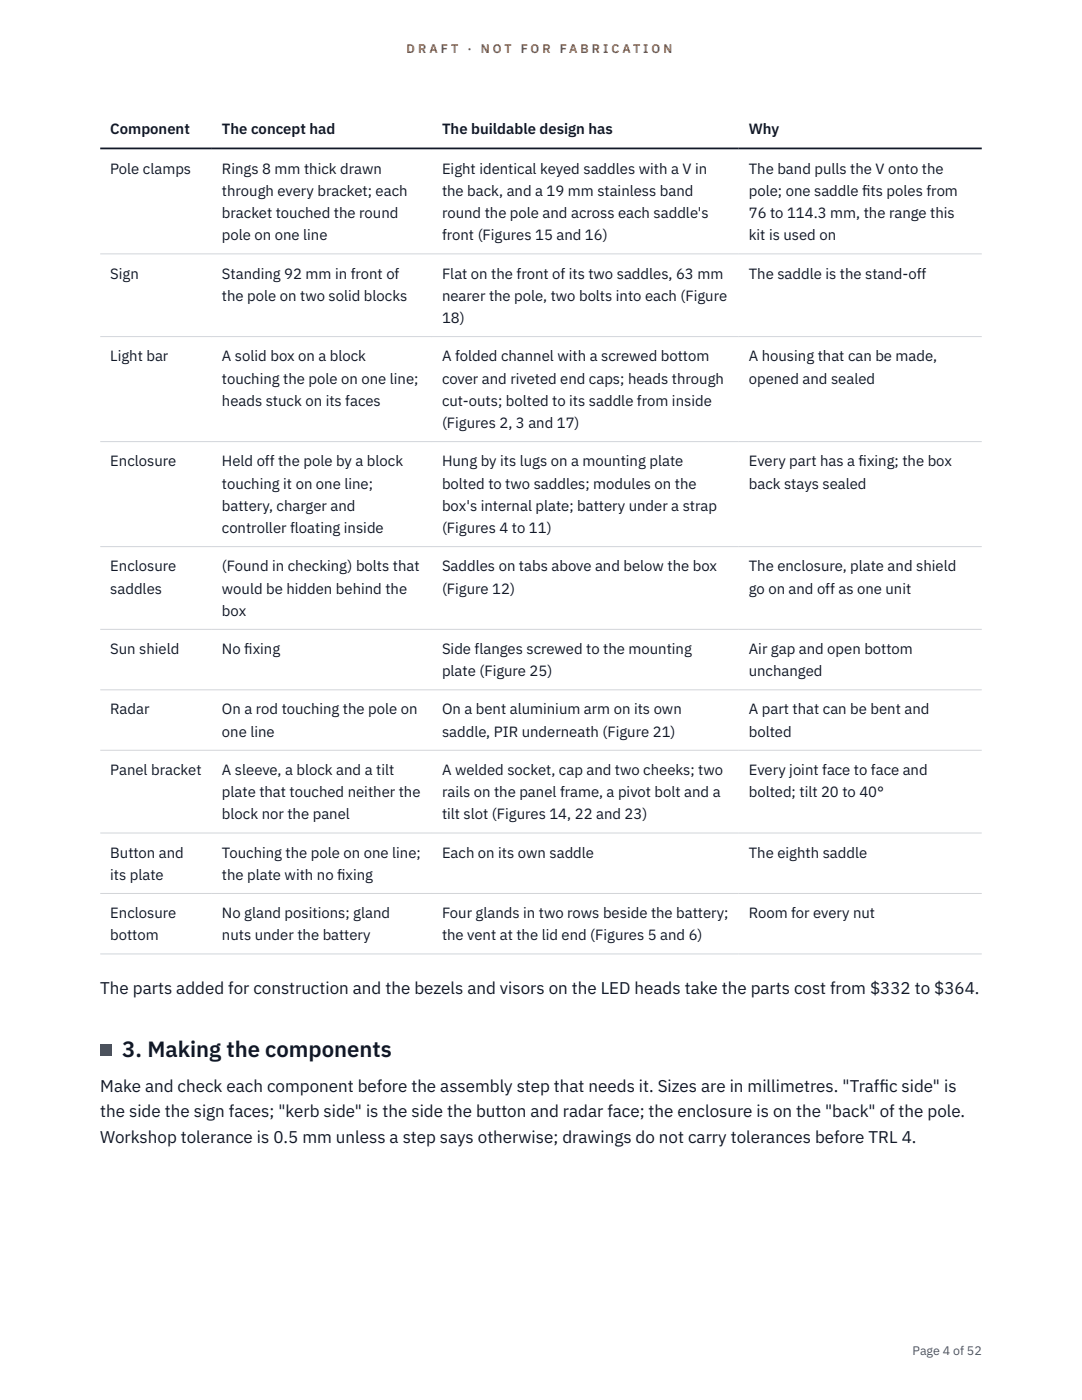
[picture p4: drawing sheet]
<svg xmlns="http://www.w3.org/2000/svg" width="216mm" height="279mm" viewBox="0 0 216 279" stroke-linecap="round" stroke-linejoin="round" font-family="sans-serif">
<defs><g id="words">
<text font-size="4.4" fill="#111827" x="24.4" y="211">3. Making the components</text>
<g font-size="3.4" fill="#111827">
<text x="20" y="198.3">The parts added for construction and the bezels and visors on the LED heads take the parts cost from $332 to $364.</text>
<text x="20" y="217.9">Make and check each component before the assembly step that needs it. Sizes are in millimetres. &quot;Traff</text>
<text x="175.5" y="217.9">ic side&quot; is</text>
<text x="20" y="222.9">the side the sign faces; &quot;kerb side&quot; is the side the button and radar face; the enclosure is on the &quot;back&quot; of the pole.</text>
<text x="20" y="228">Workshop tolerance is 0.5 mm unless a step says otherwise; drawings do not carry tolerances before TRL 4.</text>
</g>
<g font-size="3" fill="#111827">
<text x="22" y="26.8">Component</text>
<text x="44.3" y="26.8">The concept had</text>
<text x="88.2" y="26.8">The buildable design has</text>
<text x="149.4" y="26.8">Why</text>
<text x="22" y="34.6">Pole clamps</text>
<text x="44.3" y="34.6">Rings 8 mm thick drawn</text>
<text x="88.2" y="34.6">Eight identical keyed saddles with a V in</text>
<text x="149.4" y="34.6">The band pulls the V onto the</text>
<text x="44.3" y="39.1">through every bracket; each</text>
<text x="88.2" y="39.1">the back, and a 19 mm stainless band</text>
<text x="149.4" y="39.1">pole; one saddle f</text>
<text x="172.1" y="39.1">its poles from</text>
<text x="44.3" y="43.5">bracket touched the round</text>
<text x="44.3" y="48">pole on one line</text>
<text x="88.2" y="43.5">round the pole and across each saddle's</text>
<text x="88.2" y="48">front (Figures 15 and 16)</text>
<text x="149.4" y="43.5">76 to 114.3 mm, the range this</text>
<text x="149.4" y="48">kit is used on</text>
<text x="22" y="55.6">Sign</text>
<text x="44.3" y="55.6">Standing 92 mm in front of</text>
<text x="88.2" y="55.6">Flat on the front of its two saddles, 63 mm</text>
<text x="149.4" y="55.6">The saddle is the stand-off</text>
<text x="44.3" y="60">the pole on two solid blocks</text>
<text x="88.2" y="60">nearer the pole, two bolts into each (Figure</text>
<text x="88.2" y="64.5">18)</text>
<text x="22" y="72.1">Light bar</text>
<text x="44.3" y="72.1">A solid box on a block</text>
<text x="44.3" y="76.5">touching the pole on one line;</text>
<text x="88.2" y="72.1">A folded channel with a screwed bottom</text>
<text x="88.2" y="76.5">cover and riveted end caps; heads through</text>
<text x="149.4" y="72.1">A housing that can be made,</text>
<text x="149.4" y="76.5">opened and sealed</text>
<text x="44.3" y="81">heads stuck on its faces</text>
<text x="88.2" y="81">cut-outs; bolted to its saddle from inside</text>
<text x="88.2" y="85.4">(Figures 2, 3 and 17)</text>
<text x="22" y="93.1">Enclosure</text>
<text x="44.3" y="93.1">Held off the pole by a block</text>
<text x="88.2" y="93.1">Hung by its lugs on a mounting plate</text>
<text x="149.4" y="93.1">Every part has a f</text>
<text x="171.3" y="93.1">ixing; the box</text>
<text x="44.3" y="97.5">touching it on one line;</text>
<text x="44.3" y="101.9">battery, charger and</text>
<text x="88.2" y="97.5">bolted to two saddles; modules on the</text>
<text x="88.2" y="101.9">box's internal plate; battery under a strap</text>
<text x="149.4" y="97.5">back stays sealed</text>
<text x="44.3" y="106.4">controller floating inside</text>
<text x="88.2" y="106.4">(Figures 4 to 11)</text>
<text x="22" y="114">Enclosure</text>
<text x="22" y="118.5">saddles</text>
<text x="44.3" y="114">(Found in checking) bolts that</text>
<text x="44.3" y="118.5">would be hidden behind the</text>
<text x="88.2" y="114">Saddles on tabs above and below the box</text>
<text x="88.2" y="118.5">(Figure 12)</text>
<text x="149.4" y="114">The enclosure, plate and shield</text>
<text x="149.4" y="118.5">go on and off as one unit</text>
<text x="44.3" y="122.9">box</text>
<text x="22" y="130.5">Sun shield</text>
<text x="44.3" y="130.5">No f</text>
<text x="48.7" y="130.5">ixing</text>
<text x="88.2" y="130.5">Side flanges screwed to the mounting</text>
<text x="149.4" y="130.5">Air gap and open bottom</text>
<text x="88.2" y="135">plate (Figure 25)</text>
<text x="149.4" y="135">unchanged</text>
<text x="22" y="142.6">Radar</text>
<text x="44.3" y="142.6">On a rod touching the pole on</text>
<text x="88.2" y="142.6">On a bent aluminium arm on its own</text>
<text x="149.4" y="142.6">A part that can be bent and</text>
<text x="44.3" y="147">one line</text>
<text x="88.2" y="147">saddle, PIR underneath (Figure 21)</text>
<text x="149.4" y="147">bolted</text>
<text x="22" y="154.7">Panel bracket</text>
<text x="44.3" y="154.7">A sleeve, a block and a tilt</text>
<text x="88.2" y="154.7">A welded socket, cap and two cheeks; two</text>
<text x="149.4" y="154.7">Every joint face to face and</text>
<text x="44.3" y="159.1">plate that touched neither the</text>
<text x="88.2" y="159.1">rails on the panel frame, a pivot bolt and a</text>
<text x="149.4" y="159.1">bolted; tilt 20 to 40°</text>
<text x="44.3" y="163.5">block nor the panel</text>
<text x="88.2" y="163.5">tilt slot (Figures 14, 22 and 23)</text>
<text x="22" y="171.2">Button and</text>
<text x="44.3" y="171.2">Touching the pole on one line;</text>
<text x="88.2" y="171.2">Each on its own saddle</text>
<text x="149.4" y="171.2">The eighth saddle</text>
<text x="22" y="175.6">its plate</text>
<text x="44.3" y="175.6">the plate with no f</text>
<text x="67.3" y="175.6">ixing</text>
<text x="22" y="183.2">Enclosure</text>
<text x="44.3" y="183.2">No gland positions; gland</text>
<text x="88.2" y="183.2">Four glands in two rows beside the battery;</text>
<text x="149.4" y="183.2">Room for every nut</text>
<text x="22" y="187.7">bottom</text>
<text x="44.3" y="187.7">nuts under the battery</text>
<text x="88.2" y="187.7">the vent at the lid end (Figures 5 and 6)</text>
</g>
<g font-size="2.5" fill="#b45309">
<text x="81.1" y="10.5">D R A F T</text>
<text x="93.3" y="10.5">·</text>
<text x="95.9" y="10.5">N O T</text>
<text x="103.9" y="10.5">F O R</text>
<text x="111.7" y="10.5">F A B R I C A T I O N</text>
</g>
<text font-size="2.5" fill="#4b5563" x="182.1" y="270.3">Page 4 of 52</text>
</g></defs>
<path d="M20 50.7h175.9M20 67.2h175.9M20 88.1h175.9M20 109.1h175.9M20 125.6h175.9M20 137.7h175.9M20 149.7h175.9M20 166.2h175.9M20 178.3h175.9M20 190.4h175.9" fill="none" stroke="#d1d5db" stroke-width=".2"/>
<path d="M20 29.6h175.9" fill="none" stroke="#111827" stroke-width=".35"/>
<path d="M20 208.4h2.2v2.2h-2.2z" fill="#0f766e"/>
<use href="#words"/>
</svg>
